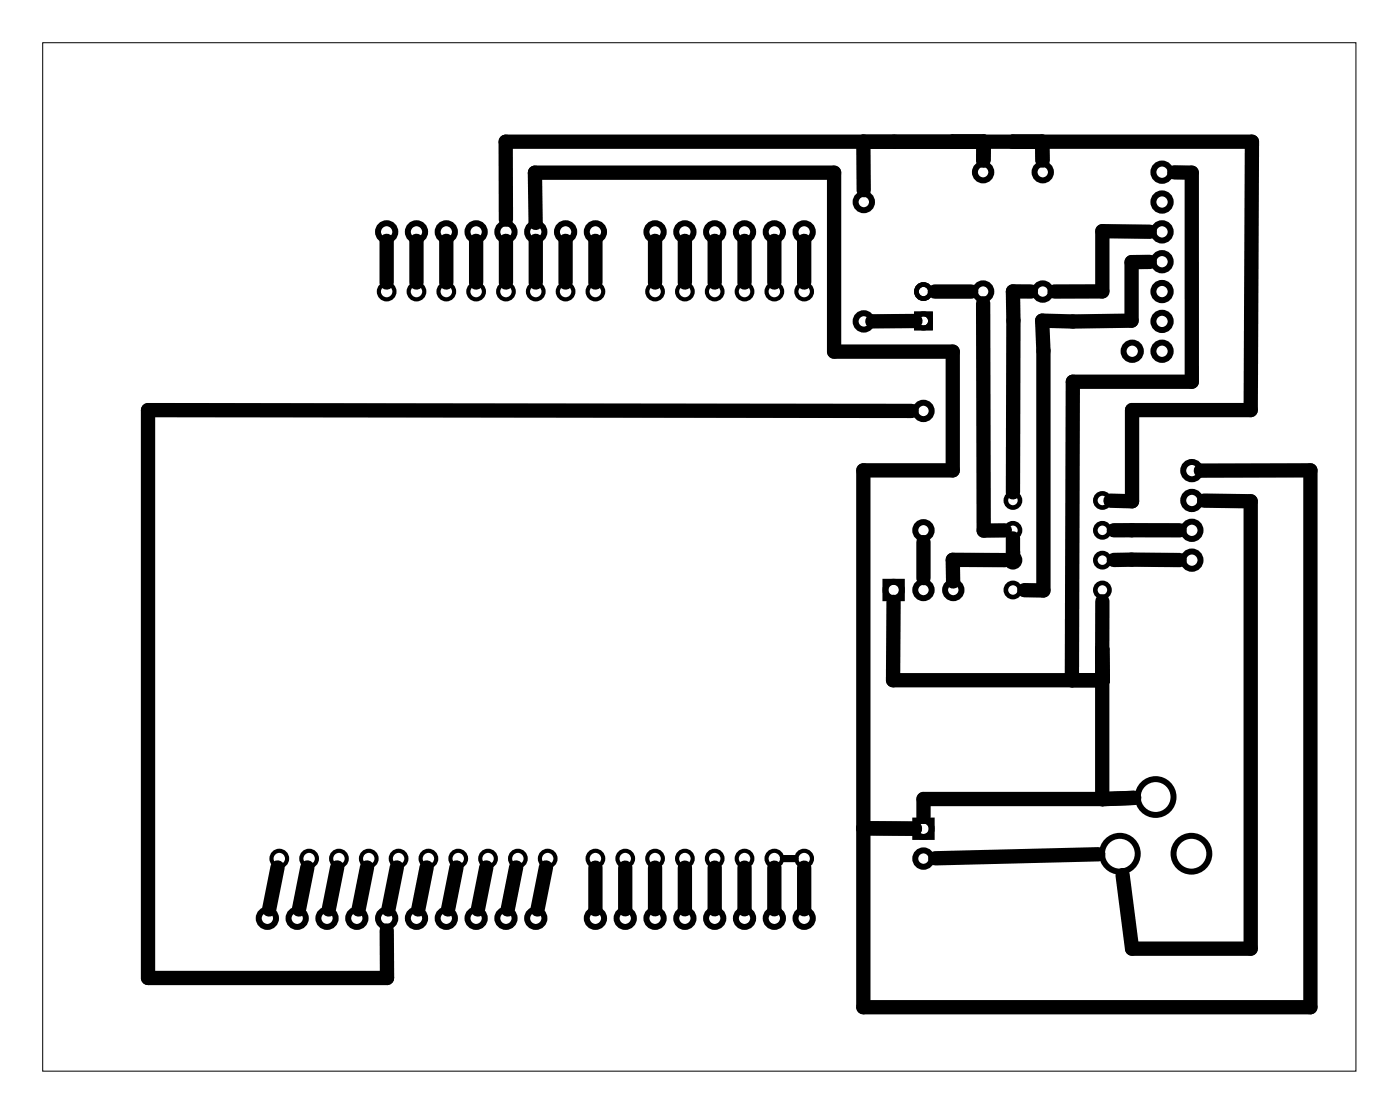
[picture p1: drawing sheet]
<svg xmlns="http://www.w3.org/2000/svg" width="119mm" height="95mm" viewBox="0 0 119 95" stroke-linecap="round" stroke-linejoin="round" font-family="sans-serif">
<g fill="none" stroke="#000" stroke-width=".09">
<path d="M3.6 3.6h111.9v87.6h-111.9z"/>
<circle cx="32.9" cy="24.8" r=".66"/>
<circle cx="35.5" cy="24.8" r=".66"/>
<circle cx="38" cy="24.8" r=".66"/>
<circle cx="40.6" cy="24.8" r=".66"/>
<circle cx="43.1" cy="24.8" r=".66"/>
<circle cx="45.6" cy="24.8" r=".66"/>
<circle cx="48.2" cy="24.8" r=".66"/>
<circle cx="50.7" cy="24.8" r=".66"/>
<circle cx="55.8" cy="24.8" r=".66"/>
<circle cx="58.3" cy="24.8" r=".66"/>
<circle cx="60.9" cy="24.8" r=".66"/>
<circle cx="63.4" cy="24.8" r=".66"/>
<circle cx="66" cy="24.8" r=".66"/>
<circle cx="68.5" cy="24.8" r=".66"/>
<circle cx="23.8" cy="73.1" r=".66"/>
<circle cx="26.3" cy="73.1" r=".66"/>
<circle cx="28.9" cy="73.1" r=".66"/>
<circle cx="31.4" cy="73.1" r=".66"/>
<circle cx="33.9" cy="73.1" r=".66"/>
<circle cx="36.5" cy="73.1" r=".66"/>
<circle cx="39" cy="73.1" r=".66"/>
<circle cx="41.6" cy="73.1" r=".66"/>
<circle cx="44.1" cy="73.1" r=".66"/>
<circle cx="46.6" cy="73.1" r=".66"/>
<circle cx="50.7" cy="73.1" r=".66"/>
<circle cx="53.3" cy="73.1" r=".66"/>
<circle cx="55.8" cy="73.1" r=".66"/>
<circle cx="58.3" cy="73.1" r=".66"/>
<circle cx="60.9" cy="73.1" r=".66"/>
<circle cx="63.4" cy="73.1" r=".66"/>
<circle cx="66" cy="73.1" r=".66"/>
<circle cx="68.5" cy="73.1" r=".66"/>
</g>
<g fill="none" stroke="#000" stroke-width=".39">
<circle cx="86.3" cy="50.2" r=".6"/>
<circle cx="86.3" cy="45.1" r=".6"/>
<circle cx="86.3" cy="47.7" r=".6"/>
<circle cx="86.3" cy="42.6" r=".6"/>
<circle cx="93.9" cy="50.2" r=".6"/>
<circle cx="93.9" cy="47.7" r=".6"/>
<circle cx="93.9" cy="45.1" r=".6"/>
<circle cx="93.9" cy="42.6" r=".6"/>
</g>
<g fill="none" stroke="#000" stroke-width=".51">
<path d="M75.4 49.5h1.4v1.4h-1.4zM78 69.8h1.4v1.4h-1.4z"/>
<circle cx="32.9" cy="19.7" r=".74"/>
<circle cx="35.5" cy="19.7" r=".74"/>
<circle cx="38" cy="19.7" r=".74"/>
<circle cx="40.6" cy="19.7" r=".74"/>
<circle cx="43.1" cy="19.7" r=".74"/>
<circle cx="45.6" cy="19.7" r=".74"/>
<circle cx="48.2" cy="19.7" r=".74"/>
<circle cx="50.7" cy="19.7" r=".74"/>
<circle cx="55.8" cy="19.7" r=".74"/>
<circle cx="58.3" cy="19.7" r=".74"/>
<circle cx="60.9" cy="19.7" r=".74"/>
<circle cx="63.4" cy="19.7" r=".74"/>
<circle cx="66" cy="19.7" r=".74"/>
<circle cx="68.5" cy="19.7" r=".74"/>
<circle cx="73.6" cy="17.2" r=".7"/>
<circle cx="83.7" cy="14.7" r=".7"/>
<circle cx="88.8" cy="14.7" r=".7"/>
<circle cx="99" cy="17.2" r=".74"/>
<circle cx="99" cy="14.7" r=".74"/>
<circle cx="99" cy="19.7" r=".74"/>
<circle cx="73.6" cy="27.4" r=".7"/>
<circle cx="78.7" cy="35" r=".7"/>
<circle cx="83.7" cy="24.8" r=".7"/>
<circle cx="88.8" cy="24.8" r=".7"/>
<circle cx="96.4" cy="29.9" r=".74"/>
<circle cx="99" cy="29.9" r=".74"/>
<circle cx="99" cy="27.4" r=".74"/>
<circle cx="99" cy="24.8" r=".74"/>
<circle cx="99" cy="22.3" r=".74"/>
<circle cx="76.1" cy="50.2" r=".7"/>
<circle cx="78.7" cy="50.2" r=".7"/>
<circle cx="78.7" cy="45.1" r=".7"/>
<circle cx="81.2" cy="50.2" r=".7"/>
<circle cx="101.5" cy="47.7" r=".74"/>
<circle cx="101.5" cy="45.1" r=".74"/>
<circle cx="101.5" cy="42.6" r=".74"/>
<circle cx="101.5" cy="40.1" r=".74"/>
<circle cx="22.8" cy="78.2" r=".74"/>
<circle cx="25.3" cy="78.2" r=".74"/>
<circle cx="27.9" cy="78.2" r=".74"/>
<circle cx="30.4" cy="78.2" r=".74"/>
<circle cx="32.9" cy="78.2" r=".74"/>
<circle cx="35.5" cy="78.2" r=".74"/>
<circle cx="38" cy="78.2" r=".74"/>
<circle cx="40.6" cy="78.2" r=".74"/>
<circle cx="43.1" cy="78.2" r=".74"/>
<circle cx="45.6" cy="78.2" r=".74"/>
<circle cx="50.7" cy="78.2" r=".74"/>
<circle cx="53.3" cy="78.2" r=".74"/>
<circle cx="55.8" cy="78.2" r=".74"/>
<circle cx="58.3" cy="78.2" r=".74"/>
<circle cx="60.9" cy="78.2" r=".74"/>
<circle cx="63.4" cy="78.2" r=".74"/>
<circle cx="66" cy="78.2" r=".74"/>
<circle cx="68.5" cy="78.2" r=".74"/>
<circle cx="78.7" cy="70.5" r=".7"/>
<circle cx="78.7" cy="73.1" r=".7"/>
<circle cx="95.4" cy="72.7" r="1.52"/>
<circle cx="98.4" cy="67.8" r="1.52"/>
<circle cx="101.5" cy="72.7" r="1.52"/>
</g>
<g fill="none" stroke="#000" stroke-width="1.2">
<path d="M43.1 18.7v-6.6h63.5l-.1 22.8h-10.1v7.8l-1.8-.1M45.6 19v-4.3h25.4v15.2h10.1v10.1h-7.6v45.7h38.1v-45.7l-9.3 .1M73.5 12.1l.1 4.1M83.8 12.1v1.5M88.8 12.1v1.5M97.9 19.7h-4v5.1h-4.1M100 14.7h1.5v17.8h-10.1l-.1 25.4M32.9 20.5v3.5M35.5 20.5v3.5M38 20.5v3.5M40.6 20.5v3.5M43.1 20.5v3.5"/>
<path d="M45.6 20.5v3.5M48.2 20.5v3.5M50.7 20.5v3.5M55.8 20.5v3.5M58.3 20.5v3.5M60.9 20.5v3.5M63.4 20.5v3.5M66 20.5v3.5M68.5 20.5v3.5M77.6 35l-65-.1v48.3h20.4l-.1-4M78 27.3h-3.7M79.6 24.8h3.1"/>
<path d="M83.7 25.8l.1 19.4 1.8-.1M87.8 24.8h-1.5v17.1M97.9 22.3h-1.5v5l-5 .1-2.6-.1 .1 2.6v20.4l-1.7-.1M76.1 51.2v6.7h17.8v-2.6M78.7 46.1v3.1M85.6 47.7l-4.5-.1 .1 1.9M86.3 45.8v1.8v-.6M93.9 51.2v16.8l2.7-.1M94.9 47.7h5.6M94.9 45.1h5.6M102.6 42.6l3.9 .1v38h-10.1l-.8-6.2M23.6 73.8l-.7 3.6"/>
<path d="M26.2 73.8l-.7 3.6M28.7 73.8l-.7 3.6M31.3 73.8l-.8 3.6M33.8 73.8l-.7 3.6M36.3 73.8l-.7 3.6M38.9 73.8l-.7 3.6M41.4 73.8l-.7 3.6M44 73.8l-.8 3.6M46.5 73.8l-.7 3.6M50.7 73.8v3.6M53.3 73.8v3.6M55.8 73.8v3.6"/>
<path d="M58.3 73.8v3.6M60.9 73.8v3.6M63.4 73.8v3.6M66 73.8v3.6M68.5 73.8v3.6M73.5 70.5h4.4M93.5 72.7l-13.8 .3M96.6 67.9l-2.7 .1h-15.2v1.5"/>
</g>
<g fill="none" stroke="#000" stroke-width=".35">
<circle cx="32.9" cy="24.8" r=".66"/>
<circle cx="35.5" cy="24.8" r=".66"/>
<circle cx="38" cy="24.8" r=".66"/>
<circle cx="40.6" cy="24.8" r=".66"/>
<circle cx="43.1" cy="24.8" r=".66"/>
<circle cx="45.6" cy="24.8" r=".66"/>
<circle cx="48.2" cy="24.8" r=".66"/>
<circle cx="50.7" cy="24.8" r=".66"/>
<circle cx="55.8" cy="24.8" r=".66"/>
<circle cx="58.3" cy="24.8" r=".66"/>
<circle cx="60.9" cy="24.8" r=".66"/>
<circle cx="63.4" cy="24.8" r=".66"/>
<circle cx="66" cy="24.8" r=".66"/>
<circle cx="68.5" cy="24.8" r=".66"/>
<circle cx="23.8" cy="73.1" r=".66"/>
<circle cx="26.3" cy="73.1" r=".66"/>
<circle cx="28.9" cy="73.1" r=".66"/>
<circle cx="31.4" cy="73.1" r=".66"/>
<circle cx="33.9" cy="73.1" r=".66"/>
<circle cx="36.5" cy="73.1" r=".66"/>
<circle cx="39" cy="73.1" r=".66"/>
<circle cx="41.6" cy="73.1" r=".66"/>
<circle cx="44.1" cy="73.1" r=".66"/>
<circle cx="46.6" cy="73.1" r=".66"/>
<circle cx="50.7" cy="73.1" r=".66"/>
<circle cx="53.3" cy="73.1" r=".66"/>
<circle cx="55.8" cy="73.1" r=".66"/>
<circle cx="58.3" cy="73.1" r=".66"/>
<circle cx="60.9" cy="73.1" r=".66"/>
<circle cx="63.4" cy="73.1" r=".66"/>
<circle cx="66" cy="73.1" r=".66"/>
<circle cx="68.5" cy="73.1" r=".66"/>
</g>
<g fill="none" stroke="#000" stroke-width=".4">
<path d="M78.1 26.7h1.2v1.2h-1.2z"/>
<circle cx="78.7" cy="24.8" r=".6"/>
<circle cx="78.7" cy="27.3" r=".6"/>
</g>
<path d="M66.7 73.1h1" fill="none" stroke="#000" stroke-width=".61"/>
</svg>
